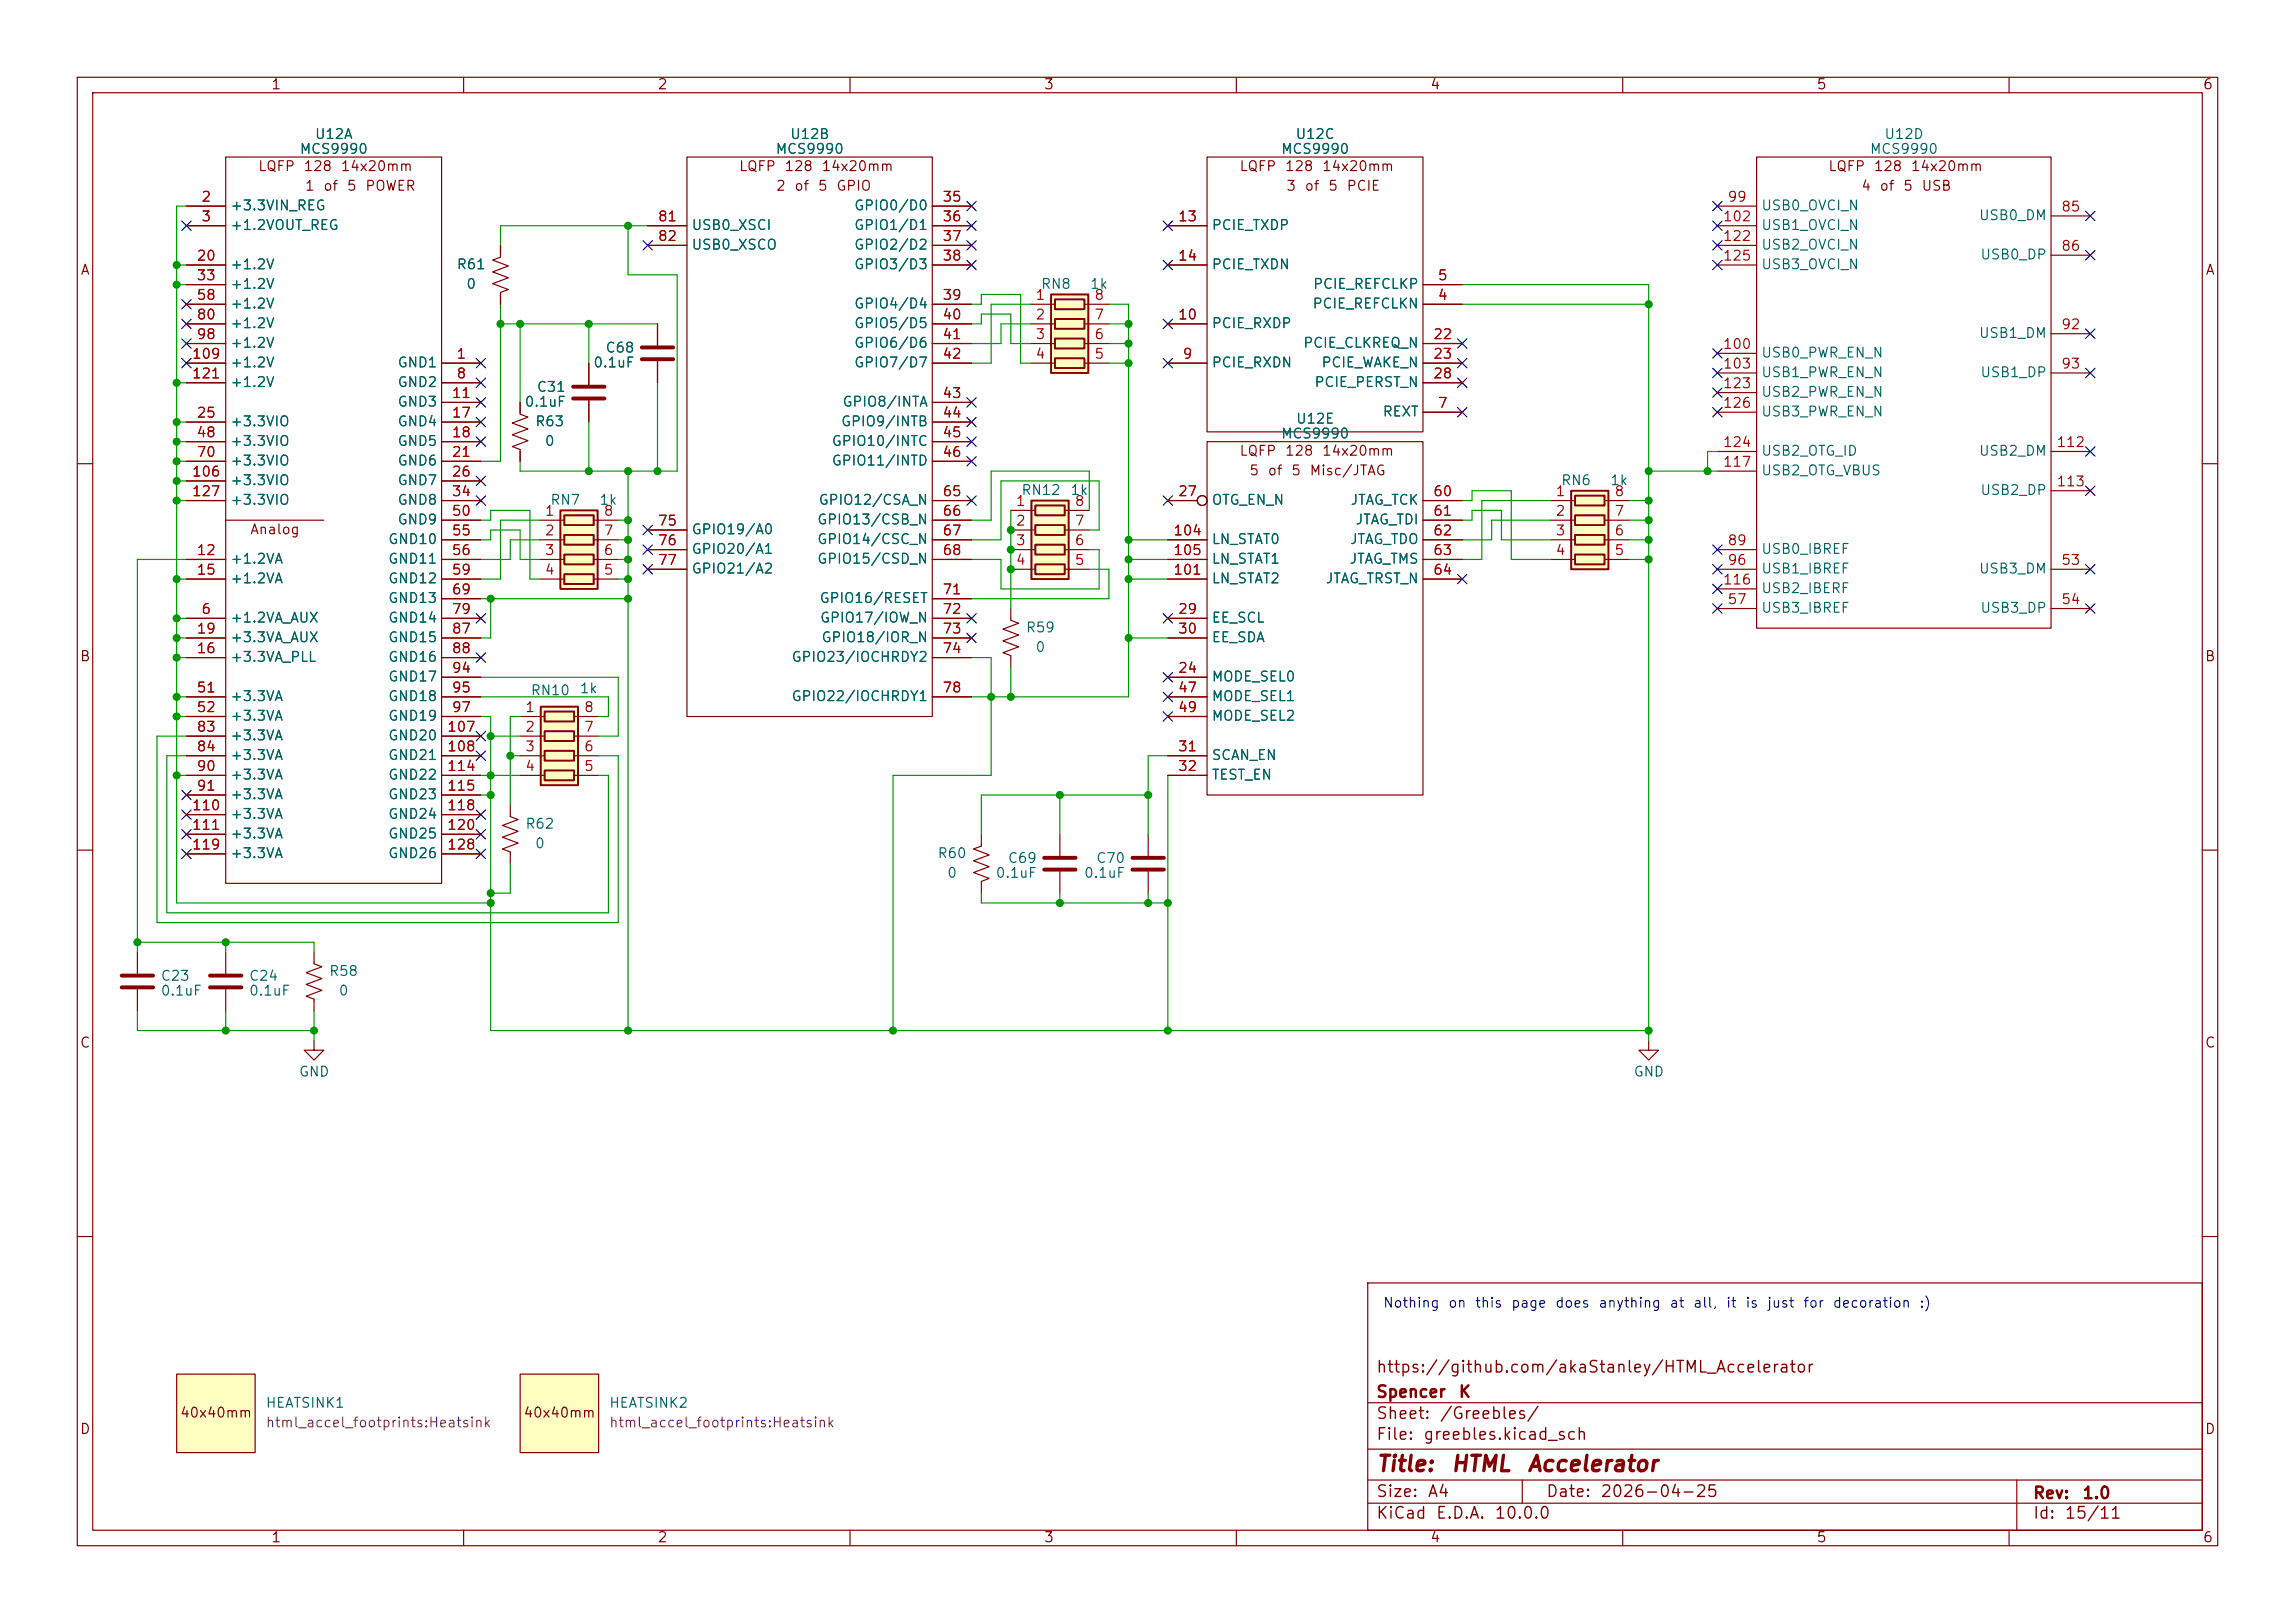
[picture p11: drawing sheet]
<svg xmlns="http://www.w3.org/2000/svg" width="297mm" height="210mm" viewBox="0 0 297 210" stroke-linecap="round" stroke-linejoin="round" font-family="sans-serif">
<defs><g id="words">
<g font-size="2" fill="#840000">
<text x="178" y="190.9">Title:</text>
<text x="187.7" y="190.9">HTML</text>
<text x="197.5" y="190.9">Accelerator</text>
</g>
<g font-size="1.5" fill="#840000">
<text x="178" y="178">https://github.com/akaStanley/HTML_Accelerator</text>
<text x="178" y="184">Sheet:</text>
<text x="178" y="181.2">Spencer</text>
<text x="186.2" y="184">/Greebles/</text>
<text x="188.7" y="181.2">K</text>
<text x="178" y="186.7">File:</text>
<text x="184.1" y="186.7">greebles.kicad_sch</text>
<text x="178" y="196.9">KiCad</text>
<text x="178" y="194.1">Size:</text>
<text x="184.7" y="194.1">A4</text>
<text x="185.7" y="196.9">E.D.A.</text>
<text x="193.3" y="196.9">10.0.0</text>
<text x="200" y="194.1">Date:</text>
<text x="207" y="194.1">2026-04-25</text>
<text x="263" y="194.3">Rev:</text>
<text x="263" y="196.9">Id:</text>
<text x="267.1" y="196.9">15/11</text>
<text x="269.4" y="194.3">1.0</text>
</g>
<g font-size="1.3" fill="#840000">
<text x="35" y="11.9">1</text>
<text x="85" y="11.9">2</text>
<text x="135" y="11.9">3</text>
<text x="185" y="11.9">4</text>
<text x="235" y="11.9">5</text>
<text x="285" y="11.9">6</text>
<text x="33.3" y="22.5">LQFP</text>
<text x="39.2" y="22.5">128</text>
<text x="44" y="22.5">14x20mm</text>
<text x="95.5" y="22.5">LQFP</text>
<text x="101.4" y="22.5">128</text>
<text x="106.2" y="22.5">14x20mm</text>
<text x="160.3" y="22.5">LQFP</text>
<text x="166.2" y="22.5">128</text>
<text x="171" y="22.5">14x20mm</text>
<text x="236.5" y="22.5">LQFP</text>
<text x="242.4" y="22.5">128</text>
<text x="247.2" y="22.5">14x20mm</text>
<text x="39.4" y="25">1</text>
<text x="41.8" y="25">of</text>
<text x="44.8" y="25">5</text>
<text x="47.2" y="25">POWER</text>
<text x="100.3" y="25">2</text>
<text x="102.7" y="25">of</text>
<text x="105.8" y="25">5</text>
<text x="108.1" y="25">GPIO</text>
<text x="166.4" y="25">3</text>
<text x="168.8" y="25">of</text>
<text x="171.8" y="25">5</text>
<text x="174.2" y="25">PCIE</text>
<text x="240.8" y="25">4</text>
<text x="243.2" y="25">of</text>
<text x="246.2" y="25">5</text>
<text x="248.6" y="25">USB</text>
<text x="10.3" y="35.9">A</text>
<text x="285.3" y="35.9">A</text>
<text x="160.3" y="59.3">LQFP</text>
<text x="166.2" y="59.3">128</text>
<text x="171" y="59.3">14x20mm</text>
<text x="161.6" y="61.8">5</text>
<text x="164" y="61.8">of</text>
<text x="167" y="61.8">5</text>
<text x="169.4" y="61.8">Misc/JTAG</text>
<text x="32.3" y="69.4">Analog</text>
<text x="10.3" y="85.9">B</text>
<text x="285.3" y="85.9">B</text>
<text x="10.3" y="135.9">C</text>
<text x="285.3" y="135.9">C</text>
<text x="10.3" y="185.9">D</text>
<text x="23.2" y="183.7">40x40mm</text>
<text x="67.7" y="183.7">40x40mm</text>
<text x="285.3" y="185.9">D</text>
<text x="35" y="199.9">1</text>
<text x="85" y="199.9">2</text>
<text x="135" y="199.9">3</text>
<text x="185" y="199.9">4</text>
<text x="235" y="199.9">5</text>
<text x="285" y="199.9">6</text>
</g>
<g font-size="1.3" fill="#006464">
<text x="38.7" y="20.2">MCS9990</text>
<text x="40.7" y="18.3">U12A</text>
<text x="100.3" y="20.2">MCS9990</text>
<text x="102.2" y="18.3">U12B</text>
<text x="165.7" y="20.2">MCS9990</text>
<text x="167.6" y="18.3">U12C</text>
<text x="241.9" y="20.2">MCS9990</text>
<text x="243.8" y="18.3">U12D</text>
<text x="29.7" y="27.5">+3.3VIN_REG</text>
<text x="110.4" y="27.5">GPIO0/D0</text>
<text x="227.8" y="27.5">USB0_OVCI_N</text>
<text x="256" y="28.8">USB0_DM</text>
<text x="29.7" y="30.1">+1.2VOUT_REG</text>
<text x="29.7" y="35.2">+1.2V</text>
<text x="59" y="35.2">R61</text>
<text x="89.4" y="30.1">USB0_XSCI</text>
<text x="89.4" y="32.6">USB0_XSCO</text>
<text x="110.4" y="30.1">GPIO1/D1</text>
<text x="110.4" y="32.6">GPIO2/D2</text>
<text x="110.4" y="35.2">GPIO3/D3</text>
<text x="156.7" y="30.1">PCIE_TXDP</text>
<text x="156.7" y="35.2">PCIE_TXDN</text>
<text x="227.8" y="32.6">USB2_OVCI_N</text>
<text x="227.8" y="35.2">USB3_OVCI_N</text>
<text x="227.8" y="30.1">USB1_OVCI_N</text>
<text x="256.2" y="33.9">USB0_DP</text>
<text x="29.7" y="37.7">+1.2V</text>
<text x="29.7" y="40.2">+1.2V</text>
<text x="60.3" y="37.7">0</text>
<text x="110.4" y="40.2">GPIO4/D4</text>
<text x="134.6" y="37.7">RN8</text>
<text x="141" y="37.7">1k</text>
<text x="169.8" y="40.2">PCIE_REFCLKN</text>
<text x="169.8" y="37.7">PCIE_REFCLKP</text>
<text x="29.7" y="42.8">+1.2V</text>
<text x="29.7" y="45.3">+1.2V</text>
<text x="29.7" y="47.9">+1.2V</text>
<text x="51.4" y="47.9">GND1</text>
<text x="76.7" y="47.9">0.1uF</text>
<text x="78.3" y="45.9">C68</text>
<text x="110.4" y="42.8">GPIO5/D5</text>
<text x="110.4" y="45.3">GPIO6/D6</text>
<text x="110.4" y="47.9">GPIO7/D7</text>
<text x="156.7" y="47.9">PCIE_RXDN</text>
<text x="156.7" y="42.8">PCIE_RXDP</text>
<text x="168.6" y="45.3">PCIE_CLKREQ_N</text>
<text x="170.9" y="47.9">PCIE_WAKE_N</text>
<text x="227.8" y="46.6">USB0_PWR_EN_N</text>
<text x="256" y="44">USB1_DM</text>
<text x="29.7" y="50.4">+1.2V</text>
<text x="51.4" y="50.4">GND2</text>
<text x="51.4" y="52.9">GND3</text>
<text x="67.8" y="52.9">0.1uF</text>
<text x="69.4" y="51">C31</text>
<text x="108.9" y="52.9">GPIO8/INTA</text>
<text x="170" y="50.4">PCIE_PERST_N</text>
<text x="227.8" y="49.1">USB1_PWR_EN_N</text>
<text x="227.8" y="51.7">USB2_PWR_EN_N</text>
<text x="256.2" y="49.1">USB1_DP</text>
<text x="29.7" y="55.5">+3.3VIO</text>
<text x="29.7" y="58">+3.3VIO</text>
<text x="51.4" y="55.5">GND4</text>
<text x="51.4" y="58">GND5</text>
<text x="69.2" y="55.5">R63</text>
<text x="70.4" y="58">0</text>
<text x="107.5" y="58">GPIO10/INTC</text>
<text x="108.8" y="55.5">GPIO9/INTB</text>
<text x="165.7" y="57.1">MCS9990</text>
<text x="167.6" y="55.1">U12E</text>
<text x="178.8" y="54.2">REXT</text>
<text x="227.8" y="59.3">USB2_OTG_ID</text>
<text x="227.8" y="54.2">USB3_PWR_EN_N</text>
<text x="256" y="59.3">USB2_DM</text>
<text x="29.7" y="60.6">+3.3VIO</text>
<text x="29.7" y="63.1">+3.3VIO</text>
<text x="29.7" y="65.6">+3.3VIO</text>
<text x="51.4" y="60.6">GND6</text>
<text x="51.4" y="63.1">GND7</text>
<text x="51.4" y="65.6">GND8</text>
<text x="71.1" y="65.6">RN7</text>
<text x="77.5" y="65.6">1k</text>
<text x="105.8" y="65.6">GPIO12/CSA_N</text>
<text x="107.5" y="60.6">GPIO11/INTD</text>
<text x="132.1" y="64.4">RN12</text>
<text x="138.4" y="64.4">1k</text>
<text x="156.7" y="65.6">OTG_EN_N</text>
<text x="174.7" y="65.6">JTAG_TCK</text>
<text x="201.9" y="63.1">RN6</text>
<text x="208.3" y="63.1">1k</text>
<text x="227.8" y="61.8">USB2_OTG_VBUS</text>
<text x="256.2" y="64.4">USB2_DP</text>
<text x="50.1" y="70.7">GND10</text>
<text x="51.4" y="68.2">GND9</text>
<text x="89.4" y="69.4">GPIO19/A0</text>
<text x="89.4" y="72">GPIO20/A1</text>
<text x="105.7" y="68.2">GPIO13/CSB_N</text>
<text x="105.7" y="70.7">GPIO14/CSC_N</text>
<text x="156.7" y="70.7">LN_STAT0</text>
<text x="174.6" y="70.7">JTAG_TDO</text>
<text x="175.3" y="68.2">JTAG_TDI</text>
<text x="227.8" y="72">USB0_IBREF</text>
<text x="29.7" y="73.3">+1.2VA</text>
<text x="29.7" y="75.8">+1.2VA</text>
<text x="50.1" y="73.3">GND11</text>
<text x="50.1" y="75.8">GND12</text>
<text x="89.4" y="74.5">GPIO21/A2</text>
<text x="105.7" y="73.3">GPIO15/CSD_N</text>
<text x="156.7" y="75.8">LN_STAT2</text>
<text x="156.7" y="73.3">LN_STAT1</text>
<text x="171.5" y="75.8">JTAG_TRST_N</text>
<text x="174.5" y="73.3">JTAG_TMS</text>
<text x="227.8" y="74.5">USB1_IBREF</text>
<text x="227.8" y="77.1">USB2_IBERF</text>
<text x="256" y="74.5">USB3_DM</text>
<text x="29.7" y="80.9">+1.2VA_AUX</text>
<text x="29.7" y="83.4">+3.3VA_AUX</text>
<text x="50.1" y="78.3">GND13</text>
<text x="50.1" y="80.9">GND14</text>
<text x="50.1" y="83.4">GND15</text>
<text x="106" y="78.3">GPIO16/RESET</text>
<text x="106" y="80.9">GPIO17/IOW_N</text>
<text x="106.2" y="83.4">GPIO18/IOR_N</text>
<text x="132.7" y="82.1">R59</text>
<text x="156.7" y="80.9">EE_SCL</text>
<text x="156.7" y="83.4">EE_SDA</text>
<text x="227.8" y="79.6">USB3_IBREF</text>
<text x="256.2" y="79.6">USB3_DP</text>
<text x="29.7" y="86">+3.3VA_PLL</text>
<text x="50.1" y="86">GND16</text>
<text x="50.1" y="88.5">GND17</text>
<text x="102.3" y="86">GPIO23/IOCHRDY2</text>
<text x="133.9" y="84.7">0</text>
<text x="156.7" y="88.5">MODE_SEL0</text>
<text x="29.7" y="91">+3.3VA</text>
<text x="29.7" y="93.6">+3.3VA</text>
<text x="50.1" y="91">GND18</text>
<text x="50.1" y="93.6">GND19</text>
<text x="68.6" y="90.3">RN10</text>
<text x="74.9" y="90">1k</text>
<text x="102.3" y="91">GPIO22/IOCHRDY1</text>
<text x="156.7" y="91">MODE_SEL1</text>
<text x="156.7" y="93.6">MODE_SEL2</text>
<text x="29.7" y="96.1">+3.3VA</text>
<text x="29.7" y="98.7">+3.3VA</text>
<text x="29.7" y="101.2">+3.3VA</text>
<text x="50.1" y="96.1">GND20</text>
<text x="50.1" y="98.7">GND21</text>
<text x="50.1" y="101.2">GND22</text>
<text x="156.7" y="101.2">TEST_EN</text>
<text x="156.7" y="98.7">SCAN_EN</text>
<text x="29.7" y="103.7">+3.3VA</text>
<text x="29.7" y="106.3">+3.3VA</text>
<text x="50.1" y="103.7">GND23</text>
<text x="50.1" y="106.3">GND24</text>
<text x="67.9" y="107.5">R62</text>
<text x="29.7" y="108.8">+3.3VA</text>
<text x="29.7" y="111.4">+3.3VA</text>
<text x="50.1" y="108.8">GND25</text>
<text x="50.1" y="111.4">GND26</text>
<text x="69.1" y="110.1">0</text>
<text x="121.2" y="111.4">R60</text>
<text x="122.5" y="113.9">0</text>
<text x="128.8" y="113.9">0.1uF</text>
<text x="130.3" y="112">C69</text>
<text x="140.2" y="113.9">0.1uF</text>
<text x="141.8" y="112">C70</text>
<text x="20.7" y="127.2">C23</text>
<text x="20.7" y="129.1">0.1uF</text>
<text x="32.1" y="127.2">C24</text>
<text x="32.1" y="129.1">0.1uF</text>
<text x="42.5" y="126.6">R58</text>
<text x="43.7" y="129.1">0</text>
<text x="38.6" y="139.6">GND</text>
<text x="211.3" y="139.6">GND</text>
<text x="34.3" y="182.5">HEATSINK1</text>
<text x="78.7" y="182.5">HEATSINK2</text>
</g>
<g font-size="1.3" fill="#a90000">
<text x="26" y="26.4">2</text>
<text x="26" y="29">3</text>
<text x="85" y="29">81</text>
<text x="121.9" y="26.4">35</text>
<text x="121.9" y="29">36</text>
<text x="152.4" y="29">13</text>
<text x="222.9" y="29">102</text>
<text x="223.5" y="26.4">99</text>
<text x="266.7" y="27.7">85</text>
<text x="25.4" y="34">20</text>
<text x="85" y="31.5">82</text>
<text x="121.9" y="31.5">37</text>
<text x="121.9" y="34">38</text>
<text x="152.4" y="34">14</text>
<text x="222.9" y="31.5">122</text>
<text x="222.9" y="34">125</text>
<text x="266.7" y="32.8">86</text>
<text x="25.4" y="36.6">33</text>
<text x="25.4" y="39.1">58</text>
<text x="25.4" y="41.7">80</text>
<text x="121.9" y="39.1">39</text>
<text x="121.9" y="41.7">40</text>
<text x="133.9" y="39.1">1</text>
<text x="133.9" y="41.7">2</text>
<text x="141.5" y="41.7">7</text>
<text x="141.5" y="39.1">8</text>
<text x="152.4" y="41.7">10</text>
<text x="186" y="39.1">4</text>
<text x="186" y="36.6">5</text>
<text x="24.8" y="46.7">109</text>
<text x="25.4" y="44.2">98</text>
<text x="59" y="46.7">1</text>
<text x="121.9" y="44.2">41</text>
<text x="121.9" y="46.7">42</text>
<text x="133.9" y="44.2">3</text>
<text x="133.9" y="46.7">4</text>
<text x="141.5" y="46.7">5</text>
<text x="141.5" y="44.2">6</text>
<text x="153" y="46.7">9</text>
<text x="185.4" y="44.2">22</text>
<text x="185.4" y="46.7">23</text>
<text x="222.9" y="45.5">100</text>
<text x="266.7" y="42.9">92</text>
<text x="24.8" y="49.3">121</text>
<text x="58.4" y="51.8">11</text>
<text x="59" y="49.3">8</text>
<text x="121.9" y="51.8">43</text>
<text x="185.4" y="49.3">28</text>
<text x="186" y="53.1">7</text>
<text x="222.9" y="48">103</text>
<text x="222.9" y="50.5">123</text>
<text x="222.9" y="53.1">126</text>
<text x="266.7" y="48">93</text>
<text x="25.4" y="54.4">25</text>
<text x="25.4" y="56.9">48</text>
<text x="25.4" y="59.4">70</text>
<text x="58.4" y="54.4">17</text>
<text x="58.4" y="56.9">18</text>
<text x="58.4" y="59.4">21</text>
<text x="121.9" y="54.4">44</text>
<text x="121.9" y="56.9">45</text>
<text x="121.9" y="59.4">46</text>
<text x="222.9" y="58.2">124</text>
<text x="266.1" y="58.2">112</text>
<text x="24.8" y="62">106</text>
<text x="24.8" y="64.5">127</text>
<text x="58.4" y="62">26</text>
<text x="58.4" y="64.5">34</text>
<text x="121.9" y="64.5">65</text>
<text x="131.4" y="65.8">1</text>
<text x="139" y="65.8">8</text>
<text x="152.4" y="64.5">27</text>
<text x="185.4" y="64.5">60</text>
<text x="201.2" y="64.5">1</text>
<text x="208.8" y="64.5">8</text>
<text x="222.9" y="60.7">117</text>
<text x="266.1" y="63.2">113</text>
<text x="58.4" y="67.1">50</text>
<text x="58.4" y="69.6">55</text>
<text x="70.4" y="67.1">1</text>
<text x="70.4" y="69.6">2</text>
<text x="78" y="69.6">7</text>
<text x="78" y="67.1">8</text>
<text x="85" y="68.3">75</text>
<text x="85" y="70.9">76</text>
<text x="121.9" y="67.1">66</text>
<text x="121.9" y="69.6">67</text>
<text x="131.4" y="68.3">2</text>
<text x="131.4" y="70.9">3</text>
<text x="139" y="70.9">6</text>
<text x="139" y="68.3">7</text>
<text x="151.8" y="69.6">104</text>
<text x="185.4" y="67.1">61</text>
<text x="185.4" y="69.6">62</text>
<text x="201.2" y="67.1">2</text>
<text x="201.2" y="69.6">3</text>
<text x="208.8" y="69.6">6</text>
<text x="208.8" y="67.1">7</text>
<text x="223.5" y="70.9">89</text>
<text x="25.4" y="72.1">12</text>
<text x="25.4" y="74.7">15</text>
<text x="58.4" y="72.1">56</text>
<text x="58.4" y="74.7">59</text>
<text x="58.4" y="77.2">69</text>
<text x="70.4" y="72.1">3</text>
<text x="70.4" y="74.7">4</text>
<text x="78" y="74.7">5</text>
<text x="78" y="72.1">6</text>
<text x="85" y="73.4">77</text>
<text x="121.9" y="72.1">68</text>
<text x="121.9" y="77.2">71</text>
<text x="131.4" y="73.4">4</text>
<text x="139" y="73.4">5</text>
<text x="151.8" y="74.7">101</text>
<text x="151.8" y="72.1">105</text>
<text x="185.4" y="72.1">63</text>
<text x="185.4" y="74.7">64</text>
<text x="201.2" y="72.1">4</text>
<text x="208.8" y="72.1">5</text>
<text x="222.9" y="75.9">116</text>
<text x="223.5" y="73.4">96</text>
<text x="266.7" y="73.4">53</text>
<text x="25.4" y="82.3">19</text>
<text x="26" y="79.8">6</text>
<text x="58.4" y="79.8">79</text>
<text x="58.4" y="82.3">87</text>
<text x="121.9" y="79.8">72</text>
<text x="121.9" y="82.3">73</text>
<text x="152.4" y="79.8">29</text>
<text x="152.4" y="82.3">30</text>
<text x="223.5" y="78.5">57</text>
<text x="266.7" y="78.5">54</text>
<text x="25.4" y="84.8">16</text>
<text x="25.4" y="89.9">51</text>
<text x="58.4" y="84.8">88</text>
<text x="58.4" y="87.4">94</text>
<text x="58.4" y="89.9">95</text>
<text x="121.9" y="84.8">74</text>
<text x="121.9" y="89.9">78</text>
<text x="152.4" y="87.4">24</text>
<text x="152.4" y="89.9">47</text>
<text x="25.4" y="92.5">52</text>
<text x="25.4" y="95">83</text>
<text x="57.8" y="95">107</text>
<text x="58.4" y="92.5">97</text>
<text x="67.9" y="92.5">1</text>
<text x="67.9" y="95">2</text>
<text x="75.5" y="95">7</text>
<text x="75.5" y="92.5">8</text>
<text x="152.4" y="92.5">49</text>
<text x="25.4" y="97.5">84</text>
<text x="25.4" y="100.1">90</text>
<text x="57.8" y="97.5">108</text>
<text x="57.8" y="100.1">114</text>
<text x="67.9" y="97.5">3</text>
<text x="67.9" y="100.1">4</text>
<text x="75.5" y="100.1">5</text>
<text x="75.5" y="97.5">6</text>
<text x="152.4" y="100.1">32</text>
<text x="152.4" y="97.5">31</text>
<text x="24.8" y="105.2">110</text>
<text x="24.8" y="107.7">111</text>
<text x="25.4" y="102.6">91</text>
<text x="57.8" y="102.6">115</text>
<text x="57.8" y="105.2">118</text>
<text x="57.8" y="107.7">120</text>
<text x="24.8" y="110.2">119</text>
<text x="57.8" y="110.2">128</text>
</g>
<g font-size="1.3" fill="#0000c2">
<text x="178.9" y="169.5">Nothing</text>
<text x="187.3" y="169.5">on</text>
<text x="190.8" y="169.5">this</text>
<text x="195.5" y="169.5">page</text>
<text x="201.2" y="169.5">does</text>
<text x="206.8" y="169.5">anything</text>
<text x="216" y="169.5">at</text>
<text x="219" y="169.5">all,</text>
<text x="223.3" y="169.5">it</text>
<text x="225.8" y="169.5">is</text>
<text x="228.6" y="169.5">just</text>
<text x="233.3" y="169.5">for</text>
<text x="237.1" y="169.5">decoration</text>
<text x="248.3" y="169.5">:)</text>
</g>
<g font-size="1.3" fill="#840084">
<text x="34.3" y="185">html_accel_footprints:Heatsink</text>
<text x="78.7" y="185">html_accel_footprints:Heatsink</text>
</g>
</g></defs>
<g fill="none" stroke="#840000" stroke-width=".15">
<path d="M10 10h277v190h-277zM12 12h273v186h-273zM60 10v2M110 10v2M160 10v2M210 10v2M260 10v2M10 60h2M285 60h2M10 110h2M285 110h2M29.2 123.2v2.8"/>
<path d="M29.2 128v2.8M40.6 123.2v1.5l1.1 .4-2.1 .8 2.1 .7-2.1 .8 2.1 .7-2.1 .8 1 .4v1.5M10 160h2M177 166h108v32h-108zM285 160h2M60 198v2M110 198v2M160 198v2M177 194.5h108M177 191.5h108M177 187.5h108M177 181.5h108"/>
<path d="M197 191.5v3M210 198v2M260 198v2M261 191.5v6.5"/>
</g>
<path d="M27.2 127.8h4M27.2 126.2h4" fill="none" stroke="#840000" stroke-width=".51"/>
<path d="M67.3 177.8h10.2v10.2h-10.2z" fill="#ffffc2"/>
<g fill="none" stroke="#840000" stroke-width=".15">
<path d="M24.1 26.7h5.1M24.1 29.2h5.1M24.1 34.3h5.1M24.1 36.8h5.1M24.1 39.4h5.1M29.2 20.3h27.9v94h-27.9zM151.1 29.2h5.1M151.1 34.3h5.1M156.2 20.3h27.9v35.6h-27.9zM184.1 36.8h5.1M184.1 39.4h5.1M24.1 47h5.1"/>
<path d="M24.1 49.5h5.1M24.1 54.6h5.1M24.1 57.2h5.1M24.1 59.7h5.1M24.1 41.9h5.1M24.1 44.5h5.1M57.1 47h5.1M57.1 49.5h5.1M57.1 52.1h5.1M57.1 54.6h5.1M57.1 57.2h5.1M57.1 59.7h5.1"/>
<path d="M151.1 47h5.1M151.1 41.9h5.1M184.1 47h5.1M184.1 49.5h5.1M184.1 44.5h5.1M184.1 53.3h5.1M24.1 72.4h5.1M24.1 74.9h5.1M24.1 62.2h5.1M24.1 64.8h5.1M29.2 67.3h12.7M57.1 67.3h5.1"/>
<path d="M57.1 72.4h5.1M57.1 74.9h5.1M57.1 62.2h5.1M57.1 64.8h5.1M57.1 69.9h5.1M57.1 77.5h5.1M24.1 80h5.1M24.1 85.1h5.1M24.1 82.6h5.1M24.1 90.2h5.1M24.1 92.7h5.1M24.1 95.3h5.1"/>
<path d="M24.1 97.8h5.1M57.1 80h5.1M57.1 85.1h5.1M57.1 82.6h5.1M57.1 90.2h5.1M57.1 92.7h5.1M57.1 95.3h5.1M57.1 97.8h5.1M57.1 87.6h5.1M24.1 100.3h5.1M24.1 102.9h5.1M24.1 105.4h5.1"/>
<path d="M24.1 108h5.1M24.1 110.5h5.1M57.1 100.3h5.1M57.1 102.9h5.1M57.1 105.4h5.1M57.1 108h5.1M57.1 110.5h5.1M17.8 123.2v2.8M17.8 128v2.8M67.3 177.8h10.2v10.2h-10.2z"/>
</g>
<path d="M15.7 127.8h4.1M15.7 126.2h4.1" fill="none" stroke="#840000" stroke-width=".51"/>
<path d="M22.9 177.8h10.1v10.2h-10.1z" fill="#ffffc2"/>
<path d="M64.8 31.8v1.5l-1 .4 2 .7-2 .8 2 .7-2 .8 2 .8-1 .3v1.6M130.8 78.7v1.6l1 .3-2 .8 2 .8-2 .7 2 .8-2 .8 1 .3v1.6M213.4 134.6v1.3h1.2l-1.2 1.3-1.3-1.3h1.3M22.9 177.8h10.1v10.2h-10.1z" fill="none" stroke="#840000" stroke-width=".15"/>
<path d="M136 38.1h4.8v10.2h-4.8z" fill="#ffffc2"/>
<path d="M136 38.1h4.8v10.2h-4.8zM136.5 38.7h3.8v1.3h-3.8zM136.5 41.3h3.8v1.2h-3.8zM136.5 43.8h3.8v1.3h-3.8zM136.5 46.4h3.8v1.2h-3.8z" fill="none" stroke="#840000" stroke-width=".25"/>
<g fill="none" stroke="#840000" stroke-width=".15">
<path d="M83.8 29.2h5.1M83.8 31.8h5.1M88.9 20.3h31.7v72.4h-31.7zM120.6 39.4h5.1M120.6 26.7h5.1M120.6 29.2h5.1M120.6 31.8h5.1M120.6 34.3h5.1M133.3 39.4h3.2M140.3 39.4h3.2M120.6 41.9h5.1M120.6 44.5h5.1"/>
<path d="M120.6 47h5.1M120.6 52.1h5.1M120.6 54.6h5.1M120.6 57.2h5.1M120.6 59.7h5.1M133.3 41.9h3.2M133.3 44.5h3.2M133.3 47h3.2M140.3 41.9h3.2M140.3 44.5h3.2M140.3 47h3.2M156.2 57.2h27.9v45.7h-27.9z"/>
<path d="M83.8 68.6h5.1M83.8 71.1h5.1M83.8 73.7h5.1M120.6 64.8h5.1M120.6 67.3h5.1M120.6 69.9h5.1M120.6 72.4h5.1M120.6 77.5h5.1M151.1 64.8h3.8M151.1 69.9h5.1M151.1 72.4h5.1M151.1 74.9h5.1"/>
<path d="M184.1 64.8h5.1M184.1 67.3h5.1M184.1 69.9h5.1M184.1 72.4h5.1M184.1 74.9h5.1M120.6 80h5.1M120.6 82.6h5.1M120.6 90.2h5.1M120.6 85.1h5.1M151.1 87.6h5.1M151.1 80h5.1M151.1 82.6h5.1"/>
<path d="M151.1 90.2h5.1M151.1 92.7h5.1M151.1 97.8h5.1M66 104.1v1.6l1.1 .3-2.1 .8 2.1 .8-2.1 .7 2.1 .8-2.1 .8 1 .3v1.6M127 108v1.5l-1 .4 2 .7-2 .8 2 .7-2 .8 2 .8-1 .3v1.6M148.6 108v2.7M148.6 112.8v2.8M151.1 100.3h5.1"/>
<circle cx="155.6" cy="64.8" r=".63"/>
</g>
<path d="M146.6 112.5h4M146.6 111h4" fill="none" stroke="#840000" stroke-width=".51"/>
<path d="M70 91.4h4.8v10.2h-4.8z" fill="#ffffc2"/>
<path d="M70 91.4h4.8v10.2h-4.8zM70.5 92.1h3.8v1.2h-3.8zM70.5 94.6h3.8v1.3h-3.8zM70.5 97.2h3.8v1.2h-3.8zM70.5 99.7h3.8v1.3h-3.8z" fill="none" stroke="#840000" stroke-width=".25"/>
<g fill="none" stroke="#840000" stroke-width=".15">
<path d="M222.2 31.8h5.1M222.2 34.3h5.1M222.2 26.7h5.1M222.2 29.2h5.1M227.3 20.3h38.1v61h-38.1zM265.4 27.9h5.1M265.4 33h5.1M67.3 52.1v1.5l1 .4-2 .7 2 .8-2 .8 2 .7-2 .8 1 .4v1.5M76.2 47v2.8M76.2 51.8v2.8M222.2 48.3h5.1M222.2 58.4h5.1"/>
<path d="M222.2 50.8h5.1M222.2 53.3h5.1M222.2 45.7h5.1M265.4 48.3h5.1M265.4 58.4h5.1M265.4 43.2h5.1M222.2 73.7h5.1M222.2 78.7h5.1M222.2 61h5.1M222.2 71.1h5.1M222.2 76.2h5.1M265.4 73.7h5.1"/>
<path d="M265.4 78.7h5.1M265.4 63.5h5.1M67.3 92.7h3.2M67.3 95.3h3.2M67.3 97.8h3.2M74.3 92.7h3.2M74.3 95.3h3.2M74.3 97.8h3.2M67.3 100.3h3.2M74.3 100.3h3.2"/>
</g>
<path d="M74.2 51.6h4M74.2 50h4" fill="none" stroke="#840000" stroke-width=".51"/>
<path d="M203.3 63.5h4.9v10.2h-4.9z" fill="#ffffc2"/>
<path d="M203.3 63.5h4.9v10.2h-4.9zM203.8 64.1h3.8v1.3h-3.8zM203.8 66.7h3.8v1.2h-3.8zM203.8 69.2h3.8v1.3h-3.8zM203.8 71.8h3.8v1.2h-3.8z" fill="none" stroke="#840000" stroke-width=".25"/>
<path d="M200.7 64.8h3.1M200.7 67.3h3.1M200.7 69.9h3.1M200.7 72.4h3.1M207.6 64.8h3.2M207.6 67.3h3.2M207.6 69.9h3.2M207.6 72.4h3.2M137.2 108v2.7M137.2 112.8v2.8M40.6 134.6v1.3h1.3l-1.3 1.3-1.2-1.3h1.2" fill="none" stroke="#840000" stroke-width=".15"/>
<path d="M135.1 112.5h4.1M135.1 111h4.1" fill="none" stroke="#840000" stroke-width=".51"/>
<path d="M133.5 64.8h4.8v10.1h-4.8z" fill="#ffffc2"/>
<path d="M133.5 64.8h4.8v10.1h-4.8zM134 65.4h3.8v1.3h-3.8zM134 67.9h3.8v1.3h-3.8zM134 70.5h3.8v1.3h-3.8zM134 73h3.8v1.3h-3.8z" fill="none" stroke="#840000" stroke-width=".25"/>
<path d="M130.8 66h3.2M130.8 68.6h3.2M130.8 71.1h3.2M130.8 73.7h3.2M137.8 66h3.2M137.8 68.6h3.2M137.8 71.1h3.2M137.8 73.7h3.2" fill="none" stroke="#840000" stroke-width=".15"/>
<path d="M72.5 66h4.8v10.2h-4.8z" fill="#ffffc2"/>
<path d="M72.5 66h4.8v10.2h-4.8zM73 66.7h3.8v1.2h-3.8zM73 69.2h3.8v1.3h-3.8zM73 71.8h3.8v1.2h-3.8zM73 74.3h3.8v1.3h-3.8z" fill="none" stroke="#840000" stroke-width=".25"/>
<g fill="none" stroke="#840000" stroke-width=".15">
<path d="M24.1 39.4h5.1M24.1 36.8h5.1M24.1 29.2h5.1M24.1 34.3h5.1M24.1 26.7h5.1M64.8 31.8v1.2M64.8 38.1v1.3M83.8 29.2h5.1M83.8 31.8h5.1M120.6 39.4h5.1M120.6 29.2h5.1M120.6 34.3h5.1"/>
<path d="M120.6 26.7h5.1M120.6 31.8h5.1M151.1 29.2h5.1M151.1 34.3h5.1M184.1 39.4h5.1M184.1 36.8h5.1M24.1 47h5.1M24.1 41.9h5.1M24.1 44.5h5.1M24.1 49.5h5.1M24.1 54.6h5.1M24.1 57.2h5.1"/>
<path d="M24.1 59.7h5.1M57.1 47h5.1M57.1 49.5h5.1M57.1 52.1h5.1M57.1 54.6h5.1M57.1 57.2h5.1M57.1 59.7h5.1M67.3 52.1v1.2M67.3 58.4v1.3M76.2 47v2.8M76.2 51.8v2.8M85.1 41.9v2.8"/>
<path d="M85.1 46.7v2.8M120.6 47h5.1M120.6 41.9h5.1M120.6 44.5h5.1M120.6 52.1h5.1M120.6 54.6h5.1M120.6 57.2h5.1M120.6 59.7h5.1M151.1 47h5.1M151.1 41.9h5.1M184.1 47h5.1M184.1 44.5h5.1"/>
<path d="M184.1 49.5h5.1M184.1 53.3h5.1M24.1 72.4h5.1M24.1 74.9h5.1M24.1 64.8h5.1M24.1 62.2h5.1M57.1 67.3h5.1M57.1 69.9h5.1M57.1 72.4h5.1M57.1 74.9h5.1M57.1 64.8h5.1M57.1 62.2h5.1"/>
<path d="M57.1 77.5h5.1M69.8 67.3h3.2M69.8 69.9h3.2M69.8 72.4h3.2M69.8 74.9h3.2M76.8 67.3h3.2M76.8 69.9h3.2M76.8 72.4h3.2M76.8 74.9h3.2M83.8 68.6h5.1M83.8 71.1h5.1M83.8 73.7h5.1"/>
<path d="M120.6 67.3h5.1M120.6 69.9h5.1M120.6 72.4h5.1M120.6 64.8h5.1M120.6 77.5h5.1M151.1 69.9h5.1M151.1 72.4h5.1M151.1 74.9h5.1M151.1 64.8h3.8M184.1 67.3h5.1M184.1 69.9h5.1M184.1 72.4h5.1"/>
<path d="M184.1 74.9h5.1M184.1 64.8h5.1M24.1 80h5.1M24.1 82.6h5.1M24.1 90.2h5.1M24.1 92.7h5.1M24.1 97.8h5.1M24.1 85.1h5.1M24.1 95.3h5.1M57.1 87.6h5.1M57.1 80h5.1M57.1 82.6h5.1"/>
<path d="M57.1 90.2h5.1M57.1 92.7h5.1M57.1 97.8h5.1M57.1 85.1h5.1M57.1 95.3h5.1M120.6 80h5.1M120.6 82.6h5.1M120.6 90.2h5.1M120.6 85.1h5.1M151.1 87.6h5.1M151.1 80h5.1M151.1 82.6h5.1"/>
<path d="M151.1 90.2h5.1M151.1 92.7h5.1M151.1 97.8h5.1M24.1 100.3h5.1M24.1 102.9h5.1M24.1 105.4h5.1M24.1 108h5.1M24.1 110.5h5.1M57.1 100.3h5.1M57.1 102.9h5.1M57.1 105.4h5.1M57.1 108h5.1"/>
<path d="M57.1 110.5h5.1M151.1 100.3h5.1"/>
<circle cx="155.6" cy="64.8" r=".63"/>
</g>
<path d="M83.1 46.5h4M83.1 45h4" fill="none" stroke="#840000" stroke-width=".51"/>
<g fill="none" stroke="#009600" stroke-width=".15">
<path d="M22.9 36.8h1.2M22.9 34.3h1.2M24.1 26.7h-1.2v90.1h40.6M64.8 39.4v20.3h-2.6M81.3 29.2v6.4h6.3v25.4h-20.3v-1.3M83.8 29.2h-19v2.6M125.7 39.4h1.3v-1.3h5.1v8.9h1.2M133.3 39.4h-5v7.6h-2.6M143.5 39.4h2.5v50.8h-20.3M189.2 36.8h24.2v97.8M189.2 39.4h24.2M22.9 59.7h1.2"/>
<path d="M22.9 49.5h1.2M22.9 54.6h1.2M22.9 57.2h1.2M64.8 41.9h20.3M67.3 41.9v10.2M76.2 41.9v5.1M76.2 54.6v6.4M85.1 49.5v11.5M125.7 41.9h1.3v-1.3h3.8v3.9h2.5M133.3 41.9h-3.8v2.6h-3.8M143.5 47h2.5M143.5 41.9h2.5"/>
<path d="M143.5 44.5h2.5M222.2 58.4h-1.2v2.6M22.9 74.9h1.2M22.9 64.8h1.2M22.9 62.2h1.2M24.1 72.4h-6.3v50.8M62.2 67.3h1.3v-1.3h5.1v8.9h1.2M62.2 69.9h1.3v-1.3h3.8v3.8h2.5M62.2 77.5h19.1M63.5 77.5v5.1h-1.3M69.8 67.3h-5v7.6h-2.6M69.8 69.9h-3.8v2.5h-3.8"/>
<path d="M80 67.3h1.3M80 72.4h1.3M80 74.9h1.3M80 69.9h1.3M81.3 61v72.4M130.8 66v12.7M141 66v-5h-12.7v6.3h-2.6M141 71.1h1.2v5.1h-12.7v-3.8h-3.8M141 73.7h2.5v3.8h-17.8M141 68.6h1.2v-6.4h-12.7v7.7h-3.8M146 72.4h5.1M146 74.9h5.1"/>
<path d="M146 69.9h5.1M189.2 67.3h1.3v-1.3h3.8v3.9h6.4M189.2 64.8h1.3v-1.3h5.1v8.9h5.1M200.7 67.3h-7.7v2.6h-3.8M200.7 64.8h-8.9v7.6h-2.6M210.8 67.3h2.6M210.8 72.4h2.6M210.8 64.8h2.6M210.8 69.9h2.6M213.4 61h8.8M22.9 90.2h1.2M22.9 92.7h1.2"/>
<path d="M22.9 82.6h1.2M22.9 80h1.2M22.9 85.1h1.2M24.1 97.8h-2.5v20.3h57.1v-17.8h-1.2M24.1 95.3h-3.8v24.1h59.7v-21.6h-2.5M62.2 92.7h1.3v40.7h149.9M62.2 90.2h16.5v2.5h-1.2M62.2 87.6h17.8v7.7h-2.5M63.5 95.3h3.8M66 97.8h1.3M67.3 92.7h-1.3v11.4M125.7 85.1h2.6v15.2h-12.7v33.1"/>
<path d="M130.8 86.4v3.8M146 82.6h5.1M151.1 97.8h-2.5v10.2M22.9 100.3h1.2M62.2 102.9h1.3M62.2 100.3h5.1M66 111.8v3.8h-2.5M127 115.6v1.2h24.1M137.2 102.9v5.1M137.2 115.6v1.2M148.6 102.9h-21.6v5.1M148.6 115.6v1.2"/>
<path d="M151.1 100.3v33.1M17.8 130.8v2.6h22.8M17.8 121.9h22.8v1.3M29.2 121.9v1.3M29.2 130.8v2.6M40.6 130.8v3.8"/>
</g>
<g fill="none" stroke="#000084" stroke-width=".15">
<path d="M23.5 28.6l1.2 1.2M23.5 38.8l1.2 1.2M24.7 28.6l-1.2 1.2M24.7 38.8l-1.2 1.2M83.2 31.1l1.2 1.3M84.4 31.1l-1.2 1.3M125.1 33.7l1.2 1.2M125.1 26.1l1.2 1.2M125.1 28.6l1.2 1.2M125.1 31.1l1.2 1.3M126.3 26.1l-1.2 1.2M126.3 31.1l-1.2 1.3"/>
<path d="M126.3 33.7l-1.2 1.2M126.3 28.6l-1.2 1.2M150.5 28.6l1.2 1.2M150.5 33.7l1.2 1.2M151.7 28.6l-1.2 1.2M151.7 33.7l-1.2 1.2M221.6 33.7l1.3 1.2M221.6 31.1l1.3 1.3M221.6 26.1l1.3 1.2M221.6 28.6l1.3 1.2M222.9 33.7l-1.3 1.2M222.9 31.1l-1.3 1.3"/>
<path d="M222.9 26.1l-1.3 1.2M222.9 28.6l-1.3 1.2M269.9 27.3l1.2 1.2M269.9 32.4l1.2 1.2M271.1 27.3l-1.2 1.2M271.1 32.4l-1.2 1.2M23.5 41.3l1.2 1.2M23.5 46.4l1.2 1.2M23.5 43.8l1.2 1.3M24.7 41.3l-1.2 1.2M24.7 46.4l-1.2 1.2M24.7 43.8l-1.2 1.3"/>
<path d="M61.6 51.5l1.2 1.2M61.6 56.5l1.2 1.3M61.6 46.4l1.2 1.2M61.6 48.9l1.2 1.2M61.6 54l1.2 1.2M62.8 51.5l-1.2 1.2M62.8 56.5l-1.2 1.3M62.8 46.4l-1.2 1.2M62.8 48.9l-1.2 1.2M62.8 54l-1.2 1.2M125.1 56.5l1.2 1.3M125.1 59.1l1.2 1.2"/>
<path d="M125.1 51.5l1.2 1.2M125.1 54l1.2 1.2M126.3 54l-1.2 1.2M126.3 56.5l-1.2 1.3M126.3 59.1l-1.2 1.2M126.3 51.5l-1.2 1.2M150.5 46.4l1.2 1.2M150.5 41.3l1.2 1.2M151.7 46.4l-1.2 1.2M151.7 41.3l-1.2 1.2M188.6 52.7l1.2 1.2M188.6 48.9l1.2 1.2"/>
<path d="M188.6 43.8l1.2 1.3M188.6 46.4l1.2 1.2M189.8 48.9l-1.2 1.2M189.8 52.7l-1.2 1.2M189.8 43.8l-1.2 1.3M189.8 46.4l-1.2 1.2M221.6 52.7l1.3 1.2M221.6 45.1l1.3 1.2M221.6 47.7l1.3 1.2M221.6 50.2l1.3 1.2M222.9 52.7l-1.3 1.2M222.9 45.1l-1.3 1.2"/>
<path d="M222.9 47.7l-1.3 1.2M222.9 50.2l-1.3 1.2M269.9 42.6l1.2 1.2M269.9 57.8l1.2 1.2M269.9 47.7l1.2 1.2M271.1 42.6l-1.2 1.2M271.1 57.8l-1.2 1.2M271.1 47.7l-1.2 1.2M61.6 79.4l1.2 1.2M61.6 61.6l1.2 1.2M61.6 64.2l1.2 1.2M62.8 79.4l-1.2 1.2"/>
<path d="M62.8 61.6l-1.2 1.2M62.8 64.2l-1.2 1.2M83.2 68l1.2 1.2M83.2 70.5l1.2 1.2M83.2 73.1l1.2 1.2M84.4 68l-1.2 1.2M84.4 70.5l-1.2 1.2M84.4 73.1l-1.2 1.2M125.1 64.2l1.2 1.2M125.1 79.4l1.2 1.2M126.3 64.2l-1.2 1.2M126.3 79.4l-1.2 1.2"/>
<path d="M150.5 79.4l1.2 1.2M150.5 64.2l1.2 1.2M151.7 79.4l-1.2 1.2M151.7 64.2l-1.2 1.2M188.6 74.3l1.2 1.2M189.8 74.3l-1.2 1.2M221.6 78.1l1.3 1.2M221.6 75.6l1.3 1.2M221.6 73.1l1.3 1.2M221.6 70.5l1.3 1.2M222.9 78.1l-1.3 1.2M222.9 75.6l-1.3 1.2"/>
<path d="M222.9 73.1l-1.3 1.2M222.9 70.5l-1.3 1.2M269.9 62.9l1.2 1.2M269.9 78.1l1.2 1.2M269.9 73.1l1.2 1.2M271.1 62.9l-1.2 1.2M271.1 78.1l-1.2 1.2M271.1 73.1l-1.2 1.2M61.6 94.6l1.2 1.3M61.6 84.5l1.2 1.2M61.6 97.2l1.2 1.2M62.8 94.6l-1.2 1.3"/>
<path d="M62.8 84.5l-1.2 1.2M62.8 97.2l-1.2 1.2M125.1 81.9l1.2 1.3M126.3 81.9l-1.2 1.3M150.5 87l1.2 1.2M150.5 92.1l1.2 1.2M150.5 89.6l1.2 1.2M151.7 87l-1.2 1.2M151.7 92.1l-1.2 1.2M151.7 89.6l-1.2 1.2M23.5 102.3l1.2 1.2M23.5 104.8l1.2 1.2"/>
<path d="M23.5 107.3l1.2 1.3M23.5 109.9l1.2 1.2M24.7 102.3l-1.2 1.2M24.7 104.8l-1.2 1.2M24.7 107.3l-1.2 1.3M24.7 109.9l-1.2 1.2M61.6 109.9l1.2 1.2M61.6 104.8l1.2 1.2M61.6 107.3l1.2 1.3M62.8 109.9l-1.2 1.2M62.8 104.8l-1.2 1.2M62.8 107.3l-1.2 1.3"/>
</g>
<g fill="#009600" stroke="#009600" stroke-width=".13">
<circle cx="81.3" cy="133.4" r=".46"/>
<circle cx="128.3" cy="90.2" r=".46"/>
<circle cx="130.8" cy="90.2" r=".46"/>
<circle cx="130.8" cy="73.7" r=".46"/>
<circle cx="146" cy="74.9" r=".46"/>
<circle cx="137.2" cy="102.9" r=".46"/>
<circle cx="146" cy="82.6" r=".46"/>
<circle cx="137.2" cy="116.8" r=".46"/>
<circle cx="151.1" cy="133.4" r=".46"/>
<circle cx="151.1" cy="116.8" r=".46"/>
<circle cx="148.6" cy="116.8" r=".46"/>
<circle cx="148.6" cy="102.9" r=".46"/>
<circle cx="213.4" cy="133.4" r=".46"/>
<circle cx="213.4" cy="72.4" r=".46"/>
<circle cx="213.4" cy="69.9" r=".46"/>
<circle cx="213.4" cy="67.3" r=".46"/>
<circle cx="146" cy="47" r=".46"/>
<circle cx="146" cy="69.9" r=".46"/>
<circle cx="146" cy="72.4" r=".46"/>
<circle cx="221" cy="61" r=".46"/>
<circle cx="213.4" cy="39.4" r=".46"/>
<circle cx="213.4" cy="61" r=".46"/>
<circle cx="213.4" cy="64.8" r=".46"/>
<circle cx="146" cy="41.9" r=".46"/>
<circle cx="146" cy="44.5" r=".46"/>
<circle cx="22.9" cy="62.2" r=".46"/>
<circle cx="22.9" cy="59.7" r=".46"/>
<circle cx="22.9" cy="34.3" r=".46"/>
<circle cx="22.9" cy="49.5" r=".46"/>
<circle cx="22.9" cy="36.8" r=".46"/>
<circle cx="22.9" cy="80" r=".46"/>
<circle cx="22.9" cy="82.6" r=".46"/>
<circle cx="22.9" cy="74.9" r=".46"/>
<circle cx="22.9" cy="54.6" r=".46"/>
<circle cx="22.9" cy="57.2" r=".46"/>
<circle cx="22.9" cy="64.8" r=".46"/>
<circle cx="63.5" cy="95.3" r=".46"/>
<circle cx="63.5" cy="77.5" r=".46"/>
<circle cx="63.5" cy="116.8" r=".46"/>
<circle cx="63.5" cy="115.6" r=".46"/>
<circle cx="63.5" cy="102.9" r=".46"/>
<circle cx="63.5" cy="100.3" r=".46"/>
<circle cx="66" cy="97.8" r=".46"/>
<circle cx="115.6" cy="133.4" r=".46"/>
<circle cx="85.1" cy="61" r=".46"/>
<circle cx="130.8" cy="71.1" r=".46"/>
<circle cx="130.8" cy="68.6" r=".46"/>
<circle cx="81.3" cy="29.2" r=".46"/>
<circle cx="76.2" cy="41.9" r=".46"/>
<circle cx="67.3" cy="41.9" r=".46"/>
<circle cx="76.2" cy="61" r=".46"/>
<circle cx="64.8" cy="41.9" r=".46"/>
<circle cx="81.3" cy="61" r=".46"/>
<circle cx="22.9" cy="92.7" r=".46"/>
<circle cx="22.9" cy="85.1" r=".46"/>
<circle cx="22.9" cy="100.3" r=".46"/>
<circle cx="22.9" cy="90.2" r=".46"/>
<circle cx="81.3" cy="72.4" r=".46"/>
<circle cx="81.3" cy="74.9" r=".46"/>
<circle cx="81.3" cy="77.5" r=".46"/>
<circle cx="81.3" cy="67.3" r=".46"/>
<circle cx="81.3" cy="69.9" r=".46"/>
<circle cx="17.8" cy="121.9" r=".46"/>
<circle cx="29.2" cy="121.9" r=".46"/>
<circle cx="40.6" cy="133.4" r=".46"/>
<circle cx="29.2" cy="133.4" r=".46"/>
</g>
<use href="#words"/>
</svg>
